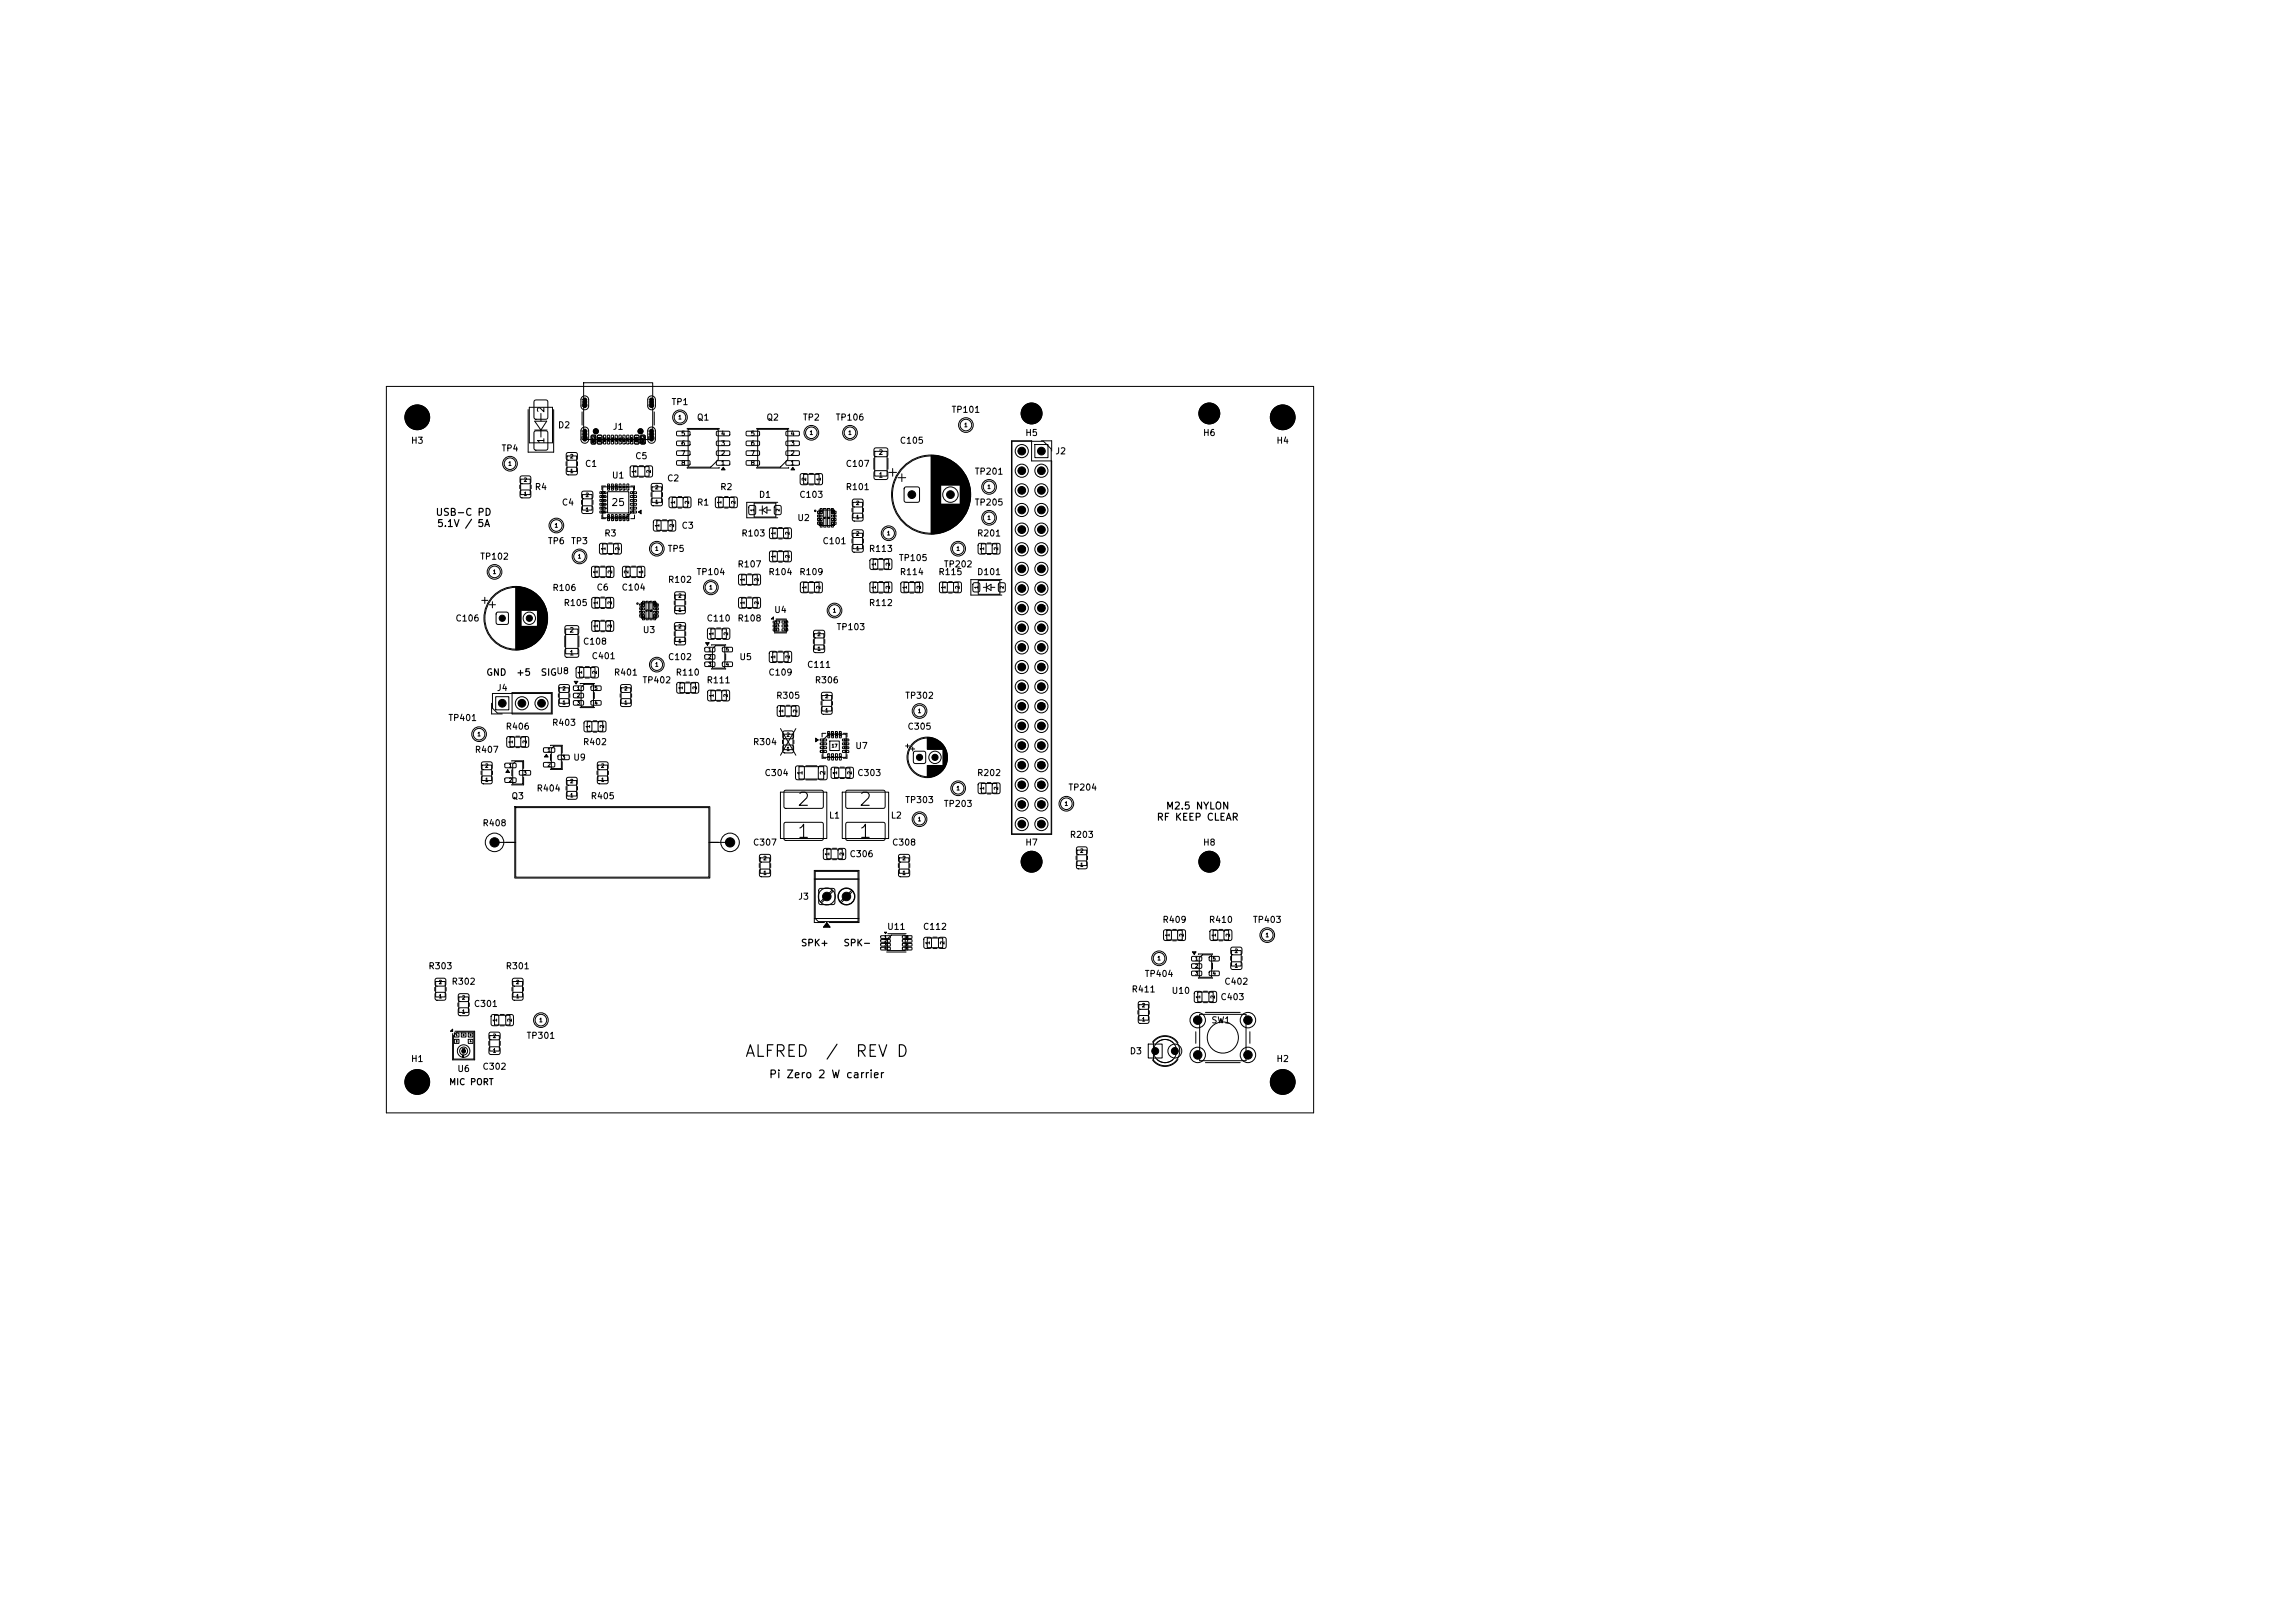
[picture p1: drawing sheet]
<svg xmlns="http://www.w3.org/2000/svg" width="297mm" height="210mm" viewBox="0 0 297 210" stroke-linecap="round" stroke-linejoin="round" font-family="sans-serif">
<defs><g id="words">
<g font-size="1.7">
<text x="103" y="104.7">2</text>
<text x="111" y="104.7">2</text>
<text x="103" y="108.9">1</text>
<text x="111" y="108.9">1</text>
</g>
<g font-size="1.5">
<text x="96.3" y="137.1">ALFRED</text>
<text x="106.7" y="137.1">/</text>
<text x="110.6" y="137.1">REV D</text>
</g>
<text font-size="1" x="99.4" y="139.8">Pi Zero 2 W carrier</text>
<g font-size=".9">
<text x="79" y="65.7">25</text>
<text x="56.3" y="67">USB-C PD</text>
<text x="56.5" y="68.4">5.1V / 5A</text>
<text x="62.9" y="87.6">GND</text>
<text x="66.7" y="87.6">+5</text>
<text x="69.9" y="87.6">SIG</text>
<text x="149.6" y="106.4">RF KEEP CLEAR</text>
<text x="150.8" y="105">M2.5 NYLON</text>
<text x="103.6" y="122.6">SPK+</text>
<text x="109.1" y="122.6">SPK-</text>
</g>
<g font-size=".8">
<text x="70.6" y="53.5" transform="rotate(-90 70.6 53.5)">2</text>
<text x="86.8" y="52.6">TP1</text>
<text x="123.1" y="53.6">TP101</text>
<text x="53.1" y="57.6">H3</text>
<text x="64.8" y="58.6">TP4</text>
<text x="70.6" y="57.5" transform="rotate(-90 70.6 57.5)">1</text>
<text x="72.1" y="55.6">D2</text>
<text x="79.2" y="55.8">J1</text>
<text x="82.1" y="59.6">C5</text>
<text x="90.1" y="54.6">Q1</text>
<text x="99.1" y="54.6">Q2</text>
<text x="103.8" y="54.6">TP2</text>
<text x="108.1" y="54.6">TP106</text>
<text x="116.4" y="57.6">C105</text>
<text x="132.6" y="56.6">H5</text>
<text x="136.5" y="59">J2</text>
<text x="155.6" y="56.6">H6</text>
<text x="165.1" y="57.6">H4</text>
<text x="69.1" y="63.6">R4</text>
<text x="72.6" y="65.6">C4</text>
<text x="75.6" y="60.6">C1</text>
<text x="79.1" y="62.1">U1</text>
<text x="86.3" y="62.5">C2</text>
<text x="90.1" y="65.6">R1</text>
<text x="93.1" y="63.6">R2</text>
<text x="98.1" y="64.6">D1</text>
<text x="103.4" y="64.6">C103</text>
<text x="109.4" y="63.6">R101</text>
<text x="109.4" y="60.6">C107</text>
<text x="126.1" y="65.6">TP205</text>
<text x="126.1" y="61.6">TP201</text>
<text x="70.8" y="70.6">TP6</text>
<text x="73.8" y="70.6">TP3</text>
<text x="78.1" y="69.6">R3</text>
<text x="86.3" y="71.6">TP5</text>
<text x="88.1" y="68.6">C3</text>
<text x="95.9" y="69.6">R103</text>
<text x="103.1" y="67.6">U2</text>
<text x="106.4" y="70.6">C101</text>
<text x="112.4" y="71.6">R113</text>
<text x="126.4" y="69.6">R201</text>
<text x="62.1" y="72.6">TP102</text>
<text x="71.4" y="76.7">R106</text>
<text x="77.1" y="76.6">C6</text>
<text x="80.4" y="76.6">C104</text>
<text x="86.4" y="75.6">R102</text>
<text x="90.1" y="74.6">TP104</text>
<text x="95.4" y="73.6">R107</text>
<text x="99.4" y="74.6">R104</text>
<text x="103.4" y="74.6">R109</text>
<text x="116.3" y="72.8">TP105</text>
<text x="116.4" y="74.6">R114</text>
<text x="121.4" y="74.6">R115</text>
<text x="122.1" y="73.6">TP202</text>
<text x="126.4" y="74.6">D101</text>
<text x="58.9" y="80.6">C106</text>
<text x="72.9" y="78.6">R105</text>
<text x="75.4" y="83.6">C108</text>
<text x="83.1" y="82.1">U3</text>
<text x="91.4" y="80.6">C110</text>
<text x="95.4" y="80.6">R108</text>
<text x="100.1" y="79.5">U4</text>
<text x="108.2" y="81.7">TP103</text>
<text x="112.4" y="78.6">R112</text>
<text x="64.2" y="89.6">J4</text>
<text x="71.9" y="87.4">U8</text>
<text x="76.5" y="85.5">C401</text>
<text x="79.4" y="87.6">R401</text>
<text x="83.1" y="88.6">TP402</text>
<text x="86.4" y="85.6">C102</text>
<text x="87.4" y="87.6">R110</text>
<text x="91.4" y="88.6">R111</text>
<text x="95.6" y="85.6">U5</text>
<text x="99.4" y="87.6">C109</text>
<text x="104.4" y="86.6">C111</text>
<text x="105.4" y="88.6">R306</text>
<text x="58" y="93.5">TP401</text>
<text x="65.4" y="94.6">R406</text>
<text x="71.4" y="94.1">R403</text>
<text x="100.4" y="90.6">R305</text>
<text x="117.1" y="90.6">TP302</text>
<text x="117.4" y="94.6">C305</text>
<text x="61.4" y="97.6">R407</text>
<text x="74.1" y="98.6">U9</text>
<text x="75.4" y="96.6">R402</text>
<text x="97.4" y="96.6">R304</text>
<text x="98.9" y="100.6">C304</text>
<text x="110.6" y="97.1">U7</text>
<text x="110.9" y="100.6">C303</text>
<text x="126.4" y="100.6">R202</text>
<text x="62.4" y="107.1">R408</text>
<text x="66.1" y="103.6">Q3</text>
<text x="69.4" y="102.6">R404</text>
<text x="76.4" y="103.6">R405</text>
<text x="107.2" y="106.1">L1</text>
<text x="115.2" y="106.1">L2</text>
<text x="117.1" y="104.1">TP303</text>
<text x="122.1" y="104.6">TP203</text>
<text x="138.2" y="102.5">TP204</text>
<text x="63.5" y="109.6">1</text>
<text x="94" y="109.6">2</text>
<text x="97.4" y="109.6">C307</text>
<text x="109.9" y="111.1">C306</text>
<text x="115.4" y="109.6">C308</text>
<text x="132.6" y="109.6">H7</text>
<text x="138.4" y="108.6">R203</text>
<text x="155.6" y="109.6">H8</text>
<text x="103.2" y="116.6">J3</text>
<text x="150.4" y="119.6">R409</text>
<text x="156.4" y="119.6">R410</text>
<text x="162.1" y="119.6">TP403</text>
<text x="55.4" y="125.6">R303</text>
<text x="65.4" y="125.6">R301</text>
<text x="114.7" y="120.5">U11</text>
<text x="119.4" y="120.5">C112</text>
<text x="58.4" y="127.6">R302</text>
<text x="61.3" y="130.5">C301</text>
<text x="146.4" y="128.6">R411</text>
<text x="148.1" y="126.6">TP404</text>
<text x="151.6" y="128.8">U10</text>
<text x="157.9" y="129.6">C403</text>
<text x="158.4" y="127.6">C402</text>
<text x="53.1" y="137.6">H1</text>
<text x="68.1" y="134.6">TP301</text>
<text x="146.1" y="136.6">D3</text>
<text x="156.7" y="132.6">SW1</text>
<text x="165.1" y="137.6">H2</text>
<text x="58" y="140.6">MIC PORT</text>
<text x="59.1" y="138.9">U6</text>
<text x="62.4" y="138.6">C302</text>
</g>
<g font-size=".7">
<text x="76.2" y="57.1" transform="rotate(-90 76.2 57.1)">SH</text>
<text x="84.9" y="57.1" transform="rotate(-90 84.9 57.1)">SH</text>
<text x="117.6" y="64.5">1</text>
<text x="122.6" y="64.5">2</text>
<text x="106.6" y="116.5">1</text>
<text x="109.1" y="116.5">2</text>
<text x="154.6" y="132.5">1</text>
<text x="154.6" y="137">2</text>
<text x="161.1" y="132.5">1</text>
<text x="161.1" y="137">2</text>
</g>
<g font-size=".6">
<text x="76.1" y="52.8" transform="rotate(-90 76.1 52.8)">SH</text>
<text x="84.8" y="52.8" transform="rotate(-90 84.8 52.8)">SH</text>
<text x="88.1" y="56.5">5</text>
<text x="88.1" y="57.8">6</text>
<text x="88.1" y="59.1">7</text>
<text x="93.2" y="59.1">2</text>
<text x="93.2" y="57.8">3</text>
<text x="93.2" y="56.5">4</text>
<text x="97.1" y="56.5">5</text>
<text x="97.1" y="57.8">6</text>
<text x="97.1" y="59.1">7</text>
<text x="102.2" y="59.1">2</text>
<text x="102.2" y="57.8">3</text>
<text x="102.2" y="56.5">4</text>
<text x="113.7" y="59">2</text>
<text x="131.9" y="58.8">2</text>
<text x="134.4" y="58.8">1</text>
<text x="88.1" y="60.3">8</text>
<text x="93.2" y="60.3">1</text>
<text x="97.1" y="60.3">8</text>
<text x="102.2" y="60.3">1</text>
<text x="113.7" y="61.9">1</text>
<text x="131.9" y="61.3">4</text>
<text x="131.9" y="63.9">6</text>
<text x="134.4" y="61.3">3</text>
<text x="134.4" y="63.9">5</text>
<text x="131.6" y="69">10</text>
<text x="131.6" y="71.5">12</text>
<text x="131.9" y="66.4">8</text>
<text x="134.2" y="71.5">11</text>
<text x="134.4" y="66.4">7</text>
<text x="134.4" y="69">9</text>
<text x="131.6" y="74">14</text>
<text x="131.6" y="76.6">16</text>
<text x="134.2" y="74">13</text>
<text x="134.2" y="76.6">15</text>
<text x="73.7" y="82">2</text>
<text x="131.6" y="79.1">18</text>
<text x="131.6" y="81.7">20</text>
<text x="134.2" y="79.1">17</text>
<text x="134.2" y="81.7">19</text>
<text x="73.7" y="84.9">1</text>
<text x="131.6" y="84.2">22</text>
<text x="131.6" y="86.7">24</text>
<text x="131.6" y="89.3">26</text>
<text x="134.2" y="84.2">21</text>
<text x="134.2" y="86.7">23</text>
<text x="134.2" y="89.3">25</text>
<text x="64.7" y="91.4">1</text>
<text x="67.2" y="91.4">2</text>
<text x="69.8" y="91.4">3</text>
<text x="131.6" y="91.8">28</text>
<text x="131.6" y="94.4">30</text>
<text x="134.2" y="91.8">27</text>
<text x="134.2" y="94.4">29</text>
<text x="104" y="100.3" transform="rotate(-90 104 100.3)">1</text>
<text x="106.9" y="100.3" transform="rotate(-90 106.9 100.3)">2</text>
<text x="131.6" y="96.9">32</text>
<text x="131.6" y="99.4">34</text>
<text x="131.6" y="102">36</text>
<text x="134.2" y="96.9">31</text>
<text x="134.2" y="99.4">33</text>
<text x="134.2" y="102">35</text>
<text x="131.6" y="104.5">38</text>
<text x="131.6" y="107.1">40</text>
<text x="134.2" y="104.5">37</text>
<text x="134.2" y="107.1">39</text>
<text x="149.2" y="136.5">1</text>
<text x="151.7" y="136.5">2</text>
</g>
<g font-size=".5">
<text x="73.7" y="59.4">2</text>
<text x="87.7" y="54.4">1</text>
<text x="104.7" y="56.4">1</text>
<text x="109.7" y="56.4">1</text>
<text x="124.7" y="55.4">1</text>
<text x="65.7" y="60.4">1</text>
<text x="67.7" y="64.3">1</text>
<text x="67.7" y="62.4">2</text>
<text x="73.7" y="61.3">1</text>
<text x="75.7" y="64.4">2</text>
<text x="82.4" y="61.3" transform="rotate(-90 82.4 61.3)">1</text>
<text x="84.3" y="61.3" transform="rotate(-90 84.3 61.3)">2</text>
<text x="84.7" y="65.3">1</text>
<text x="84.7" y="63.4">2</text>
<text x="87.4" y="65.3" transform="rotate(-90 87.4 65.3)">1</text>
<text x="89.3" y="65.3" transform="rotate(-90 89.3 65.3)">2</text>
<text x="93.4" y="65.3" transform="rotate(-90 93.4 65.3)">1</text>
<text x="95.3" y="65.3" transform="rotate(-90 95.3 65.3)">2</text>
<text x="104.4" y="62.3" transform="rotate(-90 104.4 62.3)">2</text>
<text x="106.3" y="62.3" transform="rotate(-90 106.3 62.3)">1</text>
<text x="110.7" y="65.4">2</text>
<text x="127.7" y="63.4">1</text>
<text x="71.7" y="68.4">1</text>
<text x="75.7" y="66.3">1</text>
<text x="78.4" y="71.3" transform="rotate(-90 78.4 71.3)">1</text>
<text x="80.3" y="71.3" transform="rotate(-90 80.3 71.3)">2</text>
<text x="84.7" y="71.4">1</text>
<text x="85.4" y="68.3" transform="rotate(-90 85.4 68.3)">1</text>
<text x="87.3" y="68.3" transform="rotate(-90 87.3 68.3)">2</text>
<text x="100.4" y="69.3" transform="rotate(-90 100.4 69.3)">1</text>
<text x="102.3" y="69.3" transform="rotate(-90 102.3 69.3)">2</text>
<text x="110.7" y="71.3">1</text>
<text x="110.7" y="69.4">2</text>
<text x="110.7" y="67.3">1</text>
<text x="114.7" y="69.4">1</text>
<text x="123.7" y="71.4">1</text>
<text x="127.4" y="71.3" transform="rotate(-90 127.4 71.3)">1</text>
<text x="127.7" y="67.4">1</text>
<text x="129.3" y="71.3" transform="rotate(-90 129.3 71.3)">2</text>
<text x="63.7" y="74.4">1</text>
<text x="74.7" y="72.4">1</text>
<text x="77.4" y="74.3" transform="rotate(-90 77.4 74.3)">1</text>
<text x="79.3" y="74.3" transform="rotate(-90 79.3 74.3)">2</text>
<text x="81.4" y="74.3" transform="rotate(-90 81.4 74.3)">2</text>
<text x="83.3" y="74.3" transform="rotate(-90 83.3 74.3)">1</text>
<text x="87.7" y="77.4">2</text>
<text x="91.7" y="76.4">1</text>
<text x="96.4" y="75.3" transform="rotate(-90 96.4 75.3)">1</text>
<text x="98.3" y="75.3" transform="rotate(-90 98.3 75.3)">2</text>
<text x="100.4" y="72.3" transform="rotate(-90 100.4 72.3)">1</text>
<text x="102.3" y="72.3" transform="rotate(-90 102.3 72.3)">2</text>
<text x="104.4" y="76.3" transform="rotate(-90 104.4 76.3)">1</text>
<text x="106.3" y="76.3" transform="rotate(-90 106.3 76.3)">2</text>
<text x="113.4" y="76.3" transform="rotate(-90 113.4 76.3)">1</text>
<text x="113.4" y="73.3" transform="rotate(-90 113.4 73.3)">1</text>
<text x="115.3" y="76.3" transform="rotate(-90 115.3 76.3)">2</text>
<text x="115.3" y="73.3" transform="rotate(-90 115.3 73.3)">2</text>
<text x="117.4" y="76.3" transform="rotate(-90 117.4 76.3)">1</text>
<text x="119.3" y="76.3" transform="rotate(-90 119.3 76.3)">2</text>
<text x="122.4" y="76.3" transform="rotate(-90 122.4 76.3)">1</text>
<text x="124.3" y="76.3" transform="rotate(-90 124.3 76.3)">2</text>
<text x="64.7" y="80.4">1</text>
<text x="68.2" y="80.4">2</text>
<text x="77.4" y="81.3" transform="rotate(-90 77.4 81.3)">1</text>
<text x="77.4" y="78.3" transform="rotate(-90 77.4 78.3)">1</text>
<text x="79.3" y="81.3" transform="rotate(-90 79.3 81.3)">2</text>
<text x="79.3" y="78.3" transform="rotate(-90 79.3 78.3)">2</text>
<text x="87.7" y="83.3">1</text>
<text x="87.7" y="81.4">2</text>
<text x="87.7" y="79.3">1</text>
<text x="92.4" y="82.3" transform="rotate(-90 92.4 82.3)">1</text>
<text x="94.3" y="82.3" transform="rotate(-90 94.3 82.3)">2</text>
<text x="96.4" y="78.3" transform="rotate(-90 96.4 78.3)">1</text>
<text x="98.3" y="78.3" transform="rotate(-90 98.3 78.3)">2</text>
<text x="105.7" y="82.4">2</text>
<text x="107.7" y="79.4">1</text>
<text x="72.7" y="89.4">2</text>
<text x="75.4" y="87.3" transform="rotate(-90 75.4 87.3)">1</text>
<text x="77.3" y="87.3" transform="rotate(-90 77.3 87.3)">2</text>
<text x="80.7" y="89.4">2</text>
<text x="84.7" y="86.4">1</text>
<text x="88.4" y="89.3" transform="rotate(-90 88.4 89.3)">1</text>
<text x="90.3" y="89.3" transform="rotate(-90 90.3 89.3)">2</text>
<text x="100.4" y="85.3" transform="rotate(-90 100.4 85.3)">1</text>
<text x="102.3" y="85.3" transform="rotate(-90 102.3 85.3)">2</text>
<text x="105.7" y="84.3">1</text>
<text x="61.7" y="95.4">1</text>
<text x="72.7" y="91.3">1</text>
<text x="76.4" y="94.3" transform="rotate(-90 76.4 94.3)">1</text>
<text x="78.3" y="94.3" transform="rotate(-90 78.3 94.3)">2</text>
<text x="80.7" y="91.3">1</text>
<text x="92.4" y="90.3" transform="rotate(-90 92.4 90.3)">1</text>
<text x="94.3" y="90.3" transform="rotate(-90 94.3 90.3)">2</text>
<text x="101.4" y="92.3" transform="rotate(-90 101.4 92.3)">1</text>
<text x="101.7" y="95.4">2</text>
<text x="103.3" y="92.3" transform="rotate(-90 103.3 92.3)">2</text>
<text x="106.7" y="92.3">1</text>
<text x="106.7" y="90.4">2</text>
<text x="118.7" y="92.4">1</text>
<text x="62.7" y="101.3">1</text>
<text x="62.7" y="99.4">2</text>
<text x="65.8" y="99.4">1</text>
<text x="65.8" y="101.3">2</text>
<text x="66.4" y="96.3" transform="rotate(-90 66.4 96.3)">1</text>
<text x="67.7" y="100.4">3</text>
<text x="68.3" y="96.3" transform="rotate(-90 68.3 96.3)">2</text>
<text x="70.8" y="97.4">1</text>
<text x="70.8" y="99.3">2</text>
<text x="72.7" y="98.4">3</text>
<text x="73.7" y="101.4">2</text>
<text x="77.7" y="101.3">1</text>
<text x="77.7" y="99.4">2</text>
<text x="101.7" y="97.3">1</text>
<text x="108.4" y="100.3" transform="rotate(-90 108.4 100.3)">1</text>
<text x="110.3" y="100.3" transform="rotate(-90 110.3 100.3)">2</text>
<text x="118.7" y="98.4">1</text>
<text x="120.7" y="98.4">2</text>
<text x="73.7" y="103.3">1</text>
<text x="118.7" y="106.4">1</text>
<text x="123.7" y="102.4">1</text>
<text x="127.4" y="102.3" transform="rotate(-90 127.4 102.3)">1</text>
<text x="129.3" y="102.3" transform="rotate(-90 129.3 102.3)">2</text>
<text x="137.7" y="104.4">1</text>
<text x="98.7" y="113.3">1</text>
<text x="98.7" y="111.4">2</text>
<text x="107.4" y="110.8" transform="rotate(-90 107.4 110.8)">1</text>
<text x="109.3" y="110.8" transform="rotate(-90 109.3 110.8)">2</text>
<text x="116.7" y="113.3">1</text>
<text x="116.7" y="111.4">2</text>
<text x="139.7" y="112.3">1</text>
<text x="139.7" y="110.4">2</text>
<text x="120.4" y="122.3" transform="rotate(-90 120.4 122.3)">1</text>
<text x="122.3" y="122.3" transform="rotate(-90 122.3 122.3)">2</text>
<text x="149.7" y="124.4">1</text>
<text x="151.4" y="121.3" transform="rotate(-90 151.4 121.3)">1</text>
<text x="153.3" y="121.3" transform="rotate(-90 153.3 121.3)">2</text>
<text x="157.4" y="121.3" transform="rotate(-90 157.4 121.3)">1</text>
<text x="159.3" y="121.3" transform="rotate(-90 159.3 121.3)">2</text>
<text x="159.7" y="125.3">1</text>
<text x="159.7" y="123.4">2</text>
<text x="163.7" y="121.4">1</text>
<text x="56.7" y="129.3">1</text>
<text x="56.7" y="127.4">2</text>
<text x="59.7" y="131.3">1</text>
<text x="59.7" y="129.4">2</text>
<text x="66.7" y="129.3">1</text>
<text x="66.7" y="127.4">2</text>
<text x="147.7" y="130.4">2</text>
<text x="155.4" y="129.3" transform="rotate(-90 155.4 129.3)">1</text>
<text x="157.3" y="129.3" transform="rotate(-90 157.3 129.3)">2</text>
<text x="59.7" y="136.4">3</text>
<text x="63.7" y="136.3">1</text>
<text x="63.7" y="134.4">2</text>
<text x="64.4" y="132.3" transform="rotate(-90 64.4 132.3)">1</text>
<text x="66.3" y="132.3" transform="rotate(-90 66.3 132.3)">2</text>
<text x="69.7" y="132.4">1</text>
<text x="147.7" y="132.3">1</text>
</g>
<g font-size=".4">
<text x="77.1" y="57.4" transform="rotate(-90 77.1 57.4)">A12</text>
<text x="77.1" y="57.3" transform="rotate(-90 77.1 57.3)">B1</text>
<text x="77.9" y="57.3" transform="rotate(-90 77.9 57.3)">B4</text>
<text x="77.9" y="57.3" transform="rotate(-90 77.9 57.3)">A9</text>
<text x="82.7" y="57.3" transform="rotate(-90 82.7 57.3)">B9</text>
<text x="82.7" y="57.3" transform="rotate(-90 82.7 57.3)">A4</text>
<text x="83.5" y="57.5" transform="rotate(-90 83.5 57.5)">B12</text>
<text x="83.5" y="57.3" transform="rotate(-90 83.5 57.3)">A1</text>
<text x="97.7" y="66.2" transform="rotate(-90 97.7 66.2)">1</text>
<text x="101" y="66.2" transform="rotate(-90 101 66.2)">2</text>
<text x="126.7" y="76.2" transform="rotate(-90 126.7 76.2)">1</text>
<text x="130" y="76.2" transform="rotate(-90 130 76.2)">2</text>
<text x="74.6" y="89.4">1</text>
<text x="76.9" y="89.4">5</text>
<text x="91.6" y="84.4">1</text>
<text x="91.6" y="85.3">2</text>
<text x="91.6" y="86.3">3</text>
<text x="93.9" y="86.3">4</text>
<text x="93.9" y="84.4">5</text>
<text x="74.6" y="90.3">2</text>
<text x="74.6" y="91.3">3</text>
<text x="76.9" y="91.3">4</text>
<text x="107.6" y="96.8">17</text>
<text x="154.6" y="124.4">1</text>
<text x="154.6" y="125.3">2</text>
<text x="156.9" y="124.4">5</text>
<text x="154.6" y="126.3">3</text>
<text x="156.9" y="126.3">4</text>
</g>
<g font-size=".3">
<text x="78.5" y="57.2" transform="rotate(-90 78.5 57.2)">B5</text>
<text x="79" y="57.2" transform="rotate(-90 79 57.2)">A8</text>
<text x="79.5" y="57.2" transform="rotate(-90 79.5 57.2)">B6</text>
<text x="80" y="57.2" transform="rotate(-90 80 57.2)">A7</text>
<text x="80.5" y="57.2" transform="rotate(-90 80.5 57.2)">A6</text>
<text x="81" y="57.2" transform="rotate(-90 81 57.2)">B7</text>
<text x="81.5" y="57.2" transform="rotate(-90 81.5 57.2)">A5</text>
<text x="82" y="57.2" transform="rotate(-90 82 57.2)">B8</text>
<text x="77.8" y="63.9">13</text>
<text x="77.8" y="64.4">14</text>
<text x="77.8" y="64.9">15</text>
<text x="77.8" y="65.4">16</text>
<text x="77.8" y="65.9">17</text>
<text x="78.9" y="63.3" transform="rotate(-90 78.9 63.3)">12</text>
<text x="79.4" y="63.3" transform="rotate(-90 79.4 63.3)">11</text>
<text x="79.9" y="63.3" transform="rotate(-90 79.9 63.3)">10</text>
<text x="80.4" y="63.2" transform="rotate(-90 80.4 63.2)">9</text>
<text x="80.9" y="63.2" transform="rotate(-90 80.9 63.2)">8</text>
<text x="81.4" y="63.2" transform="rotate(-90 81.4 63.2)">7</text>
<text x="81.8" y="65.9">2</text>
<text x="81.8" y="65.4">3</text>
<text x="81.8" y="64.9">4</text>
<text x="81.8" y="64.4">5</text>
<text x="81.8" y="63.9">6</text>
<text x="77.8" y="66.4">18</text>
<text x="78.9" y="67.2" transform="rotate(-90 78.9 67.2)">19</text>
<text x="79.4" y="67.2" transform="rotate(-90 79.4 67.2)">20</text>
<text x="79.9" y="67.2" transform="rotate(-90 79.9 67.2)">21</text>
<text x="80.4" y="67.2" transform="rotate(-90 80.4 67.2)">22</text>
<text x="80.9" y="67.2" transform="rotate(-90 80.9 67.2)">23</text>
<text x="81.4" y="67.2" transform="rotate(-90 81.4 67.2)">24</text>
<text x="81.8" y="66.4">1</text>
<text x="107" y="67.2" transform="rotate(-90 107 67.2)">5</text>
<text x="107.5" y="67.2" transform="rotate(-90 107.5 67.2)">6</text>
<text x="84" y="79.2" transform="rotate(-90 84 79.2)">5</text>
<text x="84.5" y="79.2" transform="rotate(-90 84.5 79.2)">6</text>
<text x="100.3" y="81.2">2</text>
<text x="100.3" y="81.7">3</text>
<text x="100.3" y="80.7">1</text>
<text x="101.4" y="81.7">4</text>
<text x="101.4" y="81.2">5</text>
<text x="101.4" y="80.7">6</text>
<text x="106.4" y="95.9">1</text>
<text x="107.4" y="95.3" transform="rotate(-90 107.4 95.3)">16</text>
<text x="107.9" y="95.3" transform="rotate(-90 107.9 95.3)">15</text>
<text x="108.4" y="95.3" transform="rotate(-90 108.4 95.3)">14</text>
<text x="108.9" y="95.3" transform="rotate(-90 108.9 95.3)">13</text>
<text x="109.2" y="95.9">12</text>
<text x="106.4" y="96.4">2</text>
<text x="106.4" y="96.9">3</text>
<text x="106.4" y="97.4">4</text>
<text x="107.4" y="98.1" transform="rotate(-90 107.4 98.1)">5</text>
<text x="107.9" y="98.1" transform="rotate(-90 107.9 98.1)">6</text>
<text x="108.4" y="98.1" transform="rotate(-90 108.4 98.1)">7</text>
<text x="108.9" y="98.1" transform="rotate(-90 108.9 98.1)">8</text>
<text x="109.2" y="96.9">10</text>
<text x="109.2" y="96.4">11</text>
<text x="109.3" y="97.4">9</text>
<text x="114.4" y="121.5">1</text>
<text x="114.4" y="122">2</text>
<text x="114.4" y="122.5">3</text>
<text x="114.4" y="123">4</text>
<text x="117.2" y="123">5</text>
<text x="117.2" y="122.5">6</text>
<text x="117.2" y="122">7</text>
<text x="117.2" y="121.5">8</text>
</g>
<g font-size=".2">
<text x="106" y="66.5">1</text>
<text x="106" y="66.9">2</text>
<text x="106" y="67.4">3</text>
<text x="106" y="67.9">4</text>
<text x="106.4" y="68" transform="rotate(-90 106.4 68)">4</text>
<text x="106.4" y="66.2" transform="rotate(-90 106.4 66.2)">1</text>
<text x="107.8" y="67.4">8</text>
<text x="107.8" y="66.9">9</text>
<text x="107.9" y="68" transform="rotate(-90 107.9 68)">7</text>
<text x="107.9" y="66.4" transform="rotate(-90 107.9 66.4)">10</text>
<text x="83" y="78.5">1</text>
<text x="83" y="78.9">2</text>
<text x="83" y="79.4">3</text>
<text x="83" y="79.9">4</text>
<text x="83.4" y="80" transform="rotate(-90 83.4 80)">4</text>
<text x="83.4" y="78.2" transform="rotate(-90 83.4 78.2)">1</text>
<text x="84.8" y="79.4">8</text>
<text x="84.8" y="78.9">9</text>
<text x="84.9" y="80" transform="rotate(-90 84.9 80)">7</text>
<text x="84.9" y="78.4" transform="rotate(-90 84.9 78.4)">10</text>
<text x="59" y="134.1">1</text>
<text x="59" y="134.9">2</text>
<text x="59.9" y="134.1">6</text>
<text x="60.8" y="134.9">4</text>
<text x="60.8" y="134.1">5</text>
</g>
</g></defs>
<g fill="none" stroke="#000" stroke-width=".13">
<path d="M50 50h120v94h-120zM68.3 53v5.5h3.4v-5.5M68.5 52.7h3v4.6h-3zM69.2 55.8l.1-.1 1.5 .1 .1 .2v2l-.1 .2-.1 .1-1.5-.1-.1-.2v-2zM69.2 51.8l.1-.1 1.5 .1 .1 .2v2l-.1 .2-.1 .1-1.5-.1-.1-.2v-2zM69.2 55.6h1.6M69.2 54.5h1.6l-.8 1.1zM70 53.5v1M70 55.6v1M73.3 59.7v.6M73.3 58.6h.2h1.1l.1 .2v.6l-.2 .2-1.1-.1-.1-.2zM73.4 59h1.2v2h-1.2z"/>
<path d="M74.7 59.7v.6M75.3 55.4a.5 .5 0 0 1 .6-.1 .5 .5 0 0 1 .3 .5v1.1a.5 .5 0 0 1-.5 .5 .5 .5 0 0 1-.5-.5v-1.2zM75.3 51.4a.5 .5 0 0 1 .6-.1 .5 .5 0 0 1 .3 .4v.8a.5 .5 0 0 1-.5 .5 .5 .5 0 0 1-.5-.5v-.8zM75.3 53.3v1.7M75.5 49.5h9v7.4h-9zM76.5 56.3h.5l.1 .1v.9l-.1 .1-.3 .1-.2-.1zM77.3 56.3h.4l.2 .1v.9l-.1 .1-.4 .1-.1-.1zM78.1 56.3l.3 .1v1l-.1 .1-.2-.1zM78.6 56.3l.3 .1v1l-.1 .1-.2-.1zM79.1 56.3l.3 .1v1l-.1 .1-.2-.1zM79.6 56.3l.3 .1v1l-.1 .1-.2-.1zM80.1 56.3l.3 .1v1l-.1 .1-.2-.1z"/>
<path d="M80.6 56.3l.3 .1v1l-.1 .1-.2-.1zM81.1 56.3l.3 .1v1l-.1 .1-.2-.1zM81.6 56.3l.3 .1v1l-.1 .1-.2-.1zM82.1 56.3h.4l.2 .1v.9l-.1 .1-.3 .1-.2-.1zM82.9 56.3h.5l.1 .1v.9l-.1 .1-.3 .1-.2-.1zM84 55.4a.5 .5 0 0 1 .5-.1 .5 .5 0 0 1 .3 .5v1.1a.5 .5 0 0 1-.5 .5 .5 .5 0 0 1-.5-.5v-1.2zM84 51.4a.5 .5 0 0 1 .5-.1 .5 .5 0 0 1 .3 .4v.8a.5 .5 0 0 1-.5 .5 .5 .5 0 0 1-.5-.5v-.8zM84.7 53.3v1.7M87.6 55.8h1.6l.1 .1v.4l-.2 .1h-1.5l-.1-.2zM87.6 57.1h1.6l.1 .1v.4l-.2 .1h-1.5l-.1-.2zM87.6 58.4l1.6-.1 .1 .2v.3l-.2 .1h-1.5l-.1-.1zM87.6 59.6h1.6l.1 .2v.3l-.2 .1h-1.5l-.1-.1z"/>
<path d="M88.9 55.5v-.1h4.2v.1M89.1 55.6h3.9v3.9l-1 .9h-2.9zM92.7 59.6h1.7v.2v.3l-.1 .1h-1.5l-.1-.1zM92.7 58.4l1.7-.1v.2v.3l-.1 .1h-1.5l-.1-.1zM92.7 57.1h1.7v.1v.4l-.1 .1h-1.5l-.1-.2zM92.7 55.8h1.7v.1v.4l-.1 .1h-1.5l-.1-.2zM96.6 55.8h1.6l.1 .1v.4l-.2 .1h-1.5l-.1-.2zM96.6 57.1h1.6l.1 .1v.4l-.2 .1h-1.5l-.1-.2zM96.6 58.4l1.6-.1 .1 .2v.3l-.2 .1h-1.5l-.1-.1zM96.6 59.6h1.6l.1 .2v.3l-.2 .1h-1.5l-.1-.1zM97.9 55.5v-.1h4.2v.1M98.1 55.6h3.9v3.9l-1 .9h-2.9z"/>
<path d="M101.7 59.6h1.7v.2v.3l-.1 .1h-1.5l-.1-.1zM101.7 58.4l1.7-.1v.2v.3l-.1 .1h-1.5l-.1-.1zM101.7 57.1h1.7v.1v.4l-.1 .1h-1.5l-.1-.2zM101.7 55.8h1.7v.1v.4l-.1 .1h-1.5l-.1-.2zM113.1 59.3v1.4M113.2 58h.2h1.3l.2 .2v.7l-.2 .2h-1.4l-.2-.2zM113.2 58.4h1.6v3.2h-1.6zM114.9 59.3v1.4M120.5 58.9v10.2M120.6 58.9v10.2M120.7 58.9v10.2M120.8 58.9v10.2"/>
<path d="M120.9 58.9v10.2M121 58.9v10.2M121.1 59v10M121.2 59v10M121.3 59v10M121.4 59v10M121.5 59v10M121.6 59v10M121.7 59.1v9.8M121.8 59.1v3.7M121.9 59.1v3.7M122 59.1v3.7"/>
<path d="M122 59.2v3.6M122.1 59.2v3.6M122.2 59.2v3.6M122.3 59.2v3.6M122.3 59.3v3.5M122.4 59.3v3.5M122.5 59.3v3.5M122.6 59.4v3.4M122.7 59.4v3.4M122.8 59.5v3.3M122.9 59.5v3.3M123 59.6v3.2"/>
<path d="M123.1 59.6v3.2M123.1 59.7v3.1M123.2 59.7v3.1M123.3 59.7v3.1M123.3 59.8v3M123.4 59.8v3M123.5 59.9v2.9M123.6 60v2.8M130.9 57h2.6v2.6h2.6v48.4h-5.2zM131 57.1h4l1 1v49.8h-5zM133.9 57.5h1.7v1.7h-1.7zM134.8 57h1.3v1.4"/>
<path d="M62.3 77.7h.8M62.7 77.3v.8M63.3 78.3h.8M63.7 77.9v.8M64.3 79.3l.1-.1 1.3 .1 .1 .1-.1 1.3-.1 .1-1.3-.1-.1-.1zM66.7 75.9v8.2M66.8 75.9v8.2M66.9 75.9v8.2M67 75.9v8.2M67.1 75.9v8.2M67.2 75.9v8.2M67.3 62.8v.4"/>
<path d="M67.3 76v8M67.4 63.5l.2-.1h.9l.2 .3v.6l-.3 .1h-.9l-.2-.2zM67.4 61.6h.2h.9l.2 .2v.6l-.3 .2h-.9l-.2-.3zM67.4 62h1.2v2h-1.2zM67.4 76v8M67.5 76v3M67.6 76v3M67.7 76v3M67.8 76.1v2.9M67.9 76.1v2.9M68 76.1v2.9M68.1 76.1v2.9"/>
<path d="M68.1 76.2v2.8M68.2 76.2v2.8M68.3 76.2v2.8M68.4 76.3v2.7M68.5 76.3v2.7M68.6 76.3v2.7M68.6 76.4v2.6M68.7 76.4v2.6M68.7 62.8v.4M68.8 76.4v2.6M68.8 76.5v2.5M68.9 76.5v2.5"/>
<path d="M69 76.6v2.4M69.1 76.6v2.4M69.1 76.7v2.3M69.2 76.7v2.3M69.2 76.8v2.2M69.3 76.8v2.2M69.4 76.8v2.2M69.4 76.9v2.1M69.5 76.9v2.1M69.5 77v2M69.6 77v6M69.6 77.1v5.8"/>
<path d="M69.7 77.1v5.8M69.7 77.2v5.6M69.8 77.2v5.6M69.8 77.3v5.4M69.9 77.3v5.4M69.9 77.4v5.2M70 77.5v5M70.1 77.6v4.8M70.1 77.7v4.6M70.2 77.8v4.4M70.3 77.9v4.2M70.3 78v4"/>
<path d="M70.4 78.1v3.8M70.4 78.2v3.6M70.5 78.3v3.4M70.5 78.4v3.2M70.6 78.5v3M70.6 78.7v2.6M70.7 78.8v2.4M70.7 78.9v2.2M70.7 79.1v1.8M70.8 79.2v1.6M70.8 79.5v1M73.3 60.5l.2-.1 1.1 .1 .1 .2v.6l-.2 .1h-1.1l-.1-.2z"/>
<path d="M75.3 64.7v.6M75.3 65.5l.2-.1 1.1 .1 .1 .2v.6l-.2 .1h-1.1l-.1-.2zM75.3 63.6h.2h1.1l.1 .2v.6l-.2 .2-1.1-.1-.1-.2zM75.4 64h1.2v2h-1.2zM76.6 73.3h.7l.2 .1 .1 1.1-.2 .2h-.6l-.2-.1v-1.1zM76.6 77.4l.8-.1 .2 .2v.9l-.2 .3h-.6l-.2-.2v-.9zM76.7 64.7v.6M77 77.4h2v1.2h-2zM77 73.4h2v1.2h-2zM77.6 63.6h.8v.2l-.7 .1zM77.6 64.1h.8v.2l-.7 .1zM77.6 64.6h.8v.2l-.7 .1z"/>
<path d="M77.6 65.1h.8v.2l-.7 .1zM77.6 65.6h.8v.2l-.7 .1zM77.6 66.1h.8v.2l-.7 .1zM77.6 70.4l.8-.1 .2 .2v.9l-.2 .3h-.6l-.2-.2v-.9zM77.7 73.3h.6M77.7 74.7h.6M77.8 77.3h.4M77.8 78.7h.4M77.9 66.6v.5h.5M78 70.4h2v1.2h-2zM78 63h4v3l-1 1h-3zM78.4 62.9h-.5v.5"/>
<path d="M78.5 77.4l.7-.1 .2 .2v.9l-.1 .3h-.6l-.3-.2v-.9zM78.5 73.3h.7l.2 .1v1.1l-.1 .2h-.6l-.2-.1-.1-1.1zM78.6 63.6h2.8v2.8h-2.8zM78.6 62.6l.3 .1-.1 .7h-.2zM78.6 66.6h.3l-.1 .8-.2-.1zM78.8 70.3h.4M78.8 71.7h.4M79.1 62.6l.3 .1-.1 .7h-.2zM79.1 66.6h.3l-.1 .8-.2-.1zM79.5 70.4l.7-.1 .2 .2v.9l-.1 .3h-.6l-.3-.2v-.9zM79.6 62.6l.3 .1-.1 .7h-.2zM79.6 66.6h.3l-.1 .8-.2-.1z"/>
<path d="M80.1 62.6l.3 .1-.1 .7h-.2zM80.1 66.6h.3l-.1 .8-.2-.1zM80.6 73.3h.7l.2 .1 .1 1.1-.2 .2h-.6l-.2-.1v-1.1zM80.6 62.6l.3 .1-.1 .7h-.2zM80.6 66.6h.3l-.1 .8-.2-.1zM81 73.4h2v1.2h-2zM81.1 62.6l.3 .1-.1 .7h-.2zM81.1 66.6h.3l-.1 .8-.2-.1zM81.6 66.1h.7l.1 .2-.8 .1zM81.6 65.6h.7l.1 .2-.8 .1zM81.6 65.1h.7l.1 .2-.8 .1zM81.6 64.6h.7l.1 .2-.8 .1z"/>
<path d="M81.6 64.1h.7l.1 .2-.8 .1zM81.6 63.6h.7l.1 .2-.8 .1zM81.6 60.3h.7l.2 .1v1.1l-.1 .2h-.6l-.2-.1v-1.1zM81.6 62.9h.5v.5M81.7 73.3h.6M81.7 74.7h.6M82 60.4h2v1.2h-2zM82.1 66.6v.5h-.5M82.5 73.3h.7l.2 .1v1.1l-.1 .2h-.6l-.2-.1-.1-1.1zM82.6 66.3l.4-.3v.5zM82.7 60.3h.6M82.7 61.7h.6"/>
<path d="M82.8 78.7h.6v.2h-.6zM82.8 79.1h.6v.2h-.6zM82.8 78.2h.6v.2h-.6zM82.8 79.6h.6v.2h-.6zM83 78h2v2h-2zM83.2 77.8h.2v.6h-.2zM83.2 79.6h.2v.6h-.2zM83.5 60.3h.7l.2 .1v1.1l-.1 .2h-.6l-.2-.1-.1-1.1zM83.6 77.8h.3v2.4h-.3zM84.1 77.8h.3v2.4h-.3zM84.3 63.7v.6M84.3 64.5l.2-.1 1.1 .1 .1 .2v.6l-.2 .1h-1.1l-.1-.2z"/>
<path d="M84.3 62.6h.2h1.1l.1 .2v.6l-.2 .2-1.1-.1-.1-.2zM84.4 63h1.2v2h-1.2zM84.6 79.6h.2v.6h-.2zM84.6 79.1h.6v.2h-.6zM84.6 78.7h.6v.2h-.6zM84.6 77.8h.2v.6h-.2zM84.6 79.6h.6v.2h-.6zM84.6 78.2h.6v.2h-.6zM84.6 67.3h.7l.2 .1v1.1l-.1 .2h-.6l-.2-.1-.1-1.1zM85 67.4h2v1.2h-2zM85.7 63.7v.6M85.7 67.3h.6"/>
<path d="M85.7 68.7h.6M86.5 67.3h.7l.2 .1v1.1l-.1 .2h-.6l-.2-.1-.1-1.1zM86.6 64.4l.8-.1 .2 .2v.9l-.2 .3h-.6l-.2-.2v-.9zM87 64.4h2v1.2h-2zM87.3 77.8v.4M87.4 78.5l.1-.1h1l.2 .3v.6l-.3 .1h-.9l-.2-.2zM87.4 76.6h.1h1l.2 .2v.6l-.3 .2h-.9l-.2-.2zM87.4 77h1.2v2h-1.2zM87.8 64.3h.4M87.8 65.7h.4M88.5 64.4l.7-.1 .2 .2v.9l-.1 .3h-.6l-.3-.2v-.9zM88.7 77.8v.4"/>
<path d="M88.9 60.5v.1h4.2v-.1M92.6 64.4l.8-.1 .2 .2v.9l-.2 .3h-.6l-.2-.2v-.9zM93 64.4h2v1.2h-2zM93.6 60.5l.2 .3h-.4zM93.8 64.3h.4M93.8 65.7h.4M94.5 64.4l.7-.1 .2 .2v.9l-.1 .3h-.6l-.3-.2v-.9zM95.6 74.4l.8-.1 .2 .2v.9l-.2 .3h-.6l-.2-.2v-.9zM95.6 77.4l.8-.1 .2 .2v.9l-.2 .3h-.6l-.2-.2v-.9zM96 74.4h2v1.2h-2zM96 77.4h2v1.2h-2zM96.8 77.3h.4"/>
<path d="M96.8 78.7h.4M96.8 74.3h.4M96.8 75.7h.4M97 65.5l.1-.1 .6 .1 .1 .1-.1 .9-.1 .1-.6-.1-.1-.1zM97.5 74.4l.7-.1 .2 .2v.9l-.1 .3h-.6l-.3-.2v-.9zM97.5 77.4l.7-.1 .2 .2v.9l-.1 .3h-.6l-.3-.2v-.9zM97.6 65.1h2.8v1.8h-2.8zM97.9 60.5v.1h4.2v-.1M98.2 66h.4M98.6 65.5v1.1M98.6 66l.7-.4v.8zM99.3 66h.4"/>
<path d="M99.6 68.4l.8-.1 .2 .2v.9l-.2 .3h-.6l-.2-.2v-.9zM99.6 71.4l.8-.1 .2 .2v.9l-.2 .3h-.6l-.2-.2v-.9zM100 68.4h2v1.2h-2zM100 71.4h2v1.2h-2zM100.3 65.5l.1-.1 .6 .1 .1 .1-.1 .9-.1 .1-.6-.1-.1-.1zM100.6 65h-4v2h4M100.8 68.3h.4M100.8 69.7h.4M100.8 71.3h.4M100.8 72.7h.4M101.5 68.4l.7-.1 .2 .2v.9l-.1 .3h-.6l-.3-.2v-.9zM101.5 71.4l.7-.1 .2 .2v.9l-.1 .3h-.6l-.3-.2v-.9z"/>
<path d="M102.6 60.5l.2 .3h-.4zM103.6 61.3h.7l.2 .1v1.1l-.1 .2h-.6l-.2-.1-.1-1.1zM103.6 75.4l.8-.1 .2 .2v.9l-.2 .3h-.6l-.2-.2v-.9zM104 61.4h2v1.2h-2zM104 75.4h2v1.2h-2zM104.7 61.3h.6M104.7 62.7h.6M104.8 75.3h.4M104.8 76.7h.4M105.5 75.4l.7-.1 .2 .2v.9l-.1 .3h-.6l-.3-.2v-.9zM105.5 61.3h.7l.2 .1v1.1l-.1 .2h-.6l-.2-.1-.1-1.1zM105.8 66.7h.6v.2h-.6z"/>
<path d="M105.8 67.1h.6v.2h-.6zM105.8 66.2h.6v.2h-.6zM105.8 67.6h.6v.2h-.6zM106 66h2v2h-2zM106.2 65.8h.2v.6h-.2zM106.2 67.6h.2v.6h-.2zM106.6 65.8h.3v2.4h-.3zM107.1 65.8h.3v2.4h-.3zM107.6 67.6h.2v.6h-.2zM107.6 67.1h.6v.2h-.6zM107.6 66.7h.6v.2h-.6zM107.6 65.8h.2v.6h-.2z"/>
<path d="M107.6 67.6h.6v.2h-.6zM107.6 66.2h.6v.2h-.6zM110.3 65.8v.4M110.3 69.7v.6M110.3 70.5l.2-.1 1.1 .1 .1 .2v.6l-.2 .1h-1.1l-.1-.2zM110.3 68.6h.2h1.1l.1 .2v.6l-.2 .2-1.1-.1-.1-.2zM110.4 66.5l.1-.1h1l.2 .3v.6l-.2 .1h-1l-.2-.2zM110.4 64.6h.1h1l.2 .2v.6l-.2 .2h-1l-.2-.3zM110.4 65h1.2v2h-1.2zM110.4 69h1.2v2h-1.2zM111.7 65.8v.4M111.7 69.7v.6"/>
<path d="M112.6 75.4l.8-.1 .2 .2v.9l-.2 .3h-.6l-.2-.2v-.9zM112.6 72.4l.8-.1 .2 .2v.9l-.2 .3h-.6l-.2-.2v-.9zM113 75.4h2v1.2h-2zM113 72.4h2v1.2h-2zM113.2 61l.2-.1h1.3l.2 .3v.7l-.2 .1h-1.4l-.2-.2zM113.8 75.3h.4M113.8 76.7h.4M113.8 72.3h.4M113.8 73.7h.4M114.5 75.4l.7-.1 .2 .2v.9l-.1 .3h-.6l-.3-.2v-.9zM114.5 72.4l.7-.1 .2 .2v.9l-.1 .3h-.6l-.3-.2v-.9zM115 61.1h1"/>
<path d="M115.5 60.6v1M116.2 61.8h1M116.6 75.4l.8-.1 .2 .2v.9l-.2 .3h-.6l-.2-.2v-.9zM116.7 61.3v1M117 75.4h2v1.2h-2zM117.1 63.1l.1-.1h1.6l.1 .1 .1 .2v1.4l-.1 .2-.1 .1h-1.6l-.1-.1-.1-.2v-1.4zM117.8 75.3h.4M117.8 76.7h.4M118.5 75.4l.7-.1 .2 .2v.9l-.1 .3h-.6l-.3-.2v-.9zM121.6 75.4l.8-.1 .2 .2v.9l-.2 .3h-.6l-.2-.2v-.9zM121.8 65.2v3.7M121.9 65.2v3.7"/>
<path d="M122 65.2v3.7M122 75.4h2v1.2h-2zM122 65.2v3.6M122.1 65.2v3.6M122.2 65.2v3.6M122.3 65.2v3.6M122.3 65.2v3.5M122.4 65.2v3.5M122.5 65.2v3.5M122.6 65.2v3.4M122.7 65.2v3.4M122.8 75.3h.4"/>
<path d="M122.8 76.7h.4M122.8 65.2v3.3M122.9 65.2v3.3M123 65.2v3.2M123.1 65.2v3.2M123.1 65.2v3.1M123.2 65.2v3.1M123.3 65.2v3.1M123.3 65.2v3M123.4 65.2v3M123.5 65.2v2.9M123.5 75.4l.7-.1 .2 .2v.9l-.1 .3h-.7l-.2-.2v-.9z"/>
<path d="M123.6 65.2v2.9M123.6 65.2v2.8M123.7 60v2.8M123.7 65.2v2.8M123.7 60.1v2.7M123.7 65.2v2.7M123.8 60.1v2.7M123.8 65.2v2.7M123.9 60.2v2.6M123.9 65.2v2.6M124 60.3v2.5M124 65.2v2.5"/>
<path d="M124.1 60.4v2.4M124.1 65.2v2.4M124.2 60.5v2.3M124.2 65.2v2.3M124.3 60.6v6.8M124.3 60.7v6.6M124.4 60.7v6.6M124.5 60.8v6.4M124.5 60.9v6.2M124.6 60.9v6.2M124.6 61v6M124.7 61.1v5.8"/>
<path d="M124.7 61.2v5.6M124.8 61.2v5.6M124.8 61.3v5.4M124.9 61.4v5.2M124.9 61.5v5M125 61.6v4.8M125.1 61.7v4.6M125.1 61.8v4.4M125.1 61.9v4.2M125.2 62v4M125.2 62.1v3.8M125.3 62.2v3.6"/>
<path d="M125.3 62.3v3.4M125.3 62.4v3.2M125.4 62.5v3M125.4 62.6v2.8M125.5 62.8v2.4M125.5 62.9v2.2M125.5 63.1v1.8M125.6 63.4v1.2M126 75.5l.1-.1 .6 .1 .1 .1-.1 .9-.1 .1-.6-.1-.1-.1zM126.6 75.1h2.8v1.8h-2.8zM126.6 70.4l.8-.1 .2 .2v.9l-.2 .3h-.6l-.2-.2v-.9zM127 70.4h2v1.2h-2z"/>
<path d="M127.2 76h.4M127.6 75.5v1.1M127.6 76l.6-.4v.8zM127.8 70.3h.4M127.8 71.7h.4M128.2 76h.5M128.5 70.4l.7-.1 .2 .2v.9l-.1 .3h-.7l-.2-.2v-.9zM129.3 75.5l.1-.1 .6 .1 .1 .1-.1 .9-.1 .1-.6-.1-.1-.1zM129.7 75h-4.1v2h4.1M62.3 99.8v.4M62.4 98.6h.2h.9l.2 .2v.6l-.3 .2h-.9l-.2-.2zM62.4 99h1.2v2h-1.2z"/>
<path d="M63.6 91v1.4h1.4M63.7 89.7h7.6v2.6h-6.9l-.7-.7zM63.7 99.8v.4M64.1 90.1h1.8v1.7h-1.8zM65.4 98.8h1.3l.1 .1v.4l-.1 .1-1.3-.1-.1-.1zM65.6 95.4l.7-.1 .3 .2v.9l-.2 .3h-.6l-.2-.2v-1zM65.7 99.6l.2 .4h-.4zM66 95.4h2v1.2h-2zM66.2 98.5l1.6-.1v1M66.2 99.6v.8M66.3 89.6h5.2v2.8h-5.2zM66.7 98.5h1v2.9h-1.4v-2.5z"/>
<path d="M66.8 95.3h.4M66.8 96.7h.4M67.2 99.7h1.4l.1 .1v.4l-.2 .1h-1.2l-.1-.2zM67.5 81v3M67.5 95.4l.7-.1 .2 .2v.9l-.1 .3h-.6l-.3-.2v-1zM67.6 81v3M67.7 81v3M67.8 81v2.9M67.9 81v2.9M68 81v2.9M68.1 81v2.9M68.1 81v2.8"/>
<path d="M68.2 81v2.8M68.3 81v2.8M68.4 81v2.7M68.5 81v2.7M68.6 81v2.7M68.6 81v2.6M68.7 81v2.6M68.8 81v2.6M68.8 81v2.5M68.9 81v2.5M69 81v2.4M69.1 81v2.4"/>
<path d="M69.1 81v2.3M69.2 81v2.3M69.3 81v2.2M69.4 81v2.2M69.4 81v2.1M69.5 81v2.1M69.5 81v2M70.4 96.8h1.3l.1 .1v.4l-.1 .1-1.3-.1-.1-.1zM70.4 98.7h1.3l.1 .1v.4l-.1 .1-1.3-.1-.1-.1zM70.7 97.6l.2 .4h-.4zM71.2 96.5l1.6-.1v1M71.2 97.6v.8"/>
<path d="M71.7 96.5h1v2.9h-1.3v-2.5zM72.2 97.7h1.4l.1 .1v.4l-.2 .1h-1.2l-.1-.2zM72.3 89.8v.4M72.4 90.5l.2-.1h.9l.2 .3v.6l-.3 .1h-.9l-.2-.2zM72.4 88.6h.2h.9l.2 .2v.6l-.3 .2h-.9l-.2-.2zM72.4 89h1.2v2h-1.2zM72.8 98.6v1l-1.6-.1M73.1 82.3v1.4M73.2 84l.2-.1h1.3l.2 .2v.8l-.2 .2-1.4-.1-.2-.2zM73.2 81h.2h1.3l.2 .2v.7l-.2 .2h-1.4l-.2-.3zM73.2 81.4h1.6v3.2h-1.6zM73.7 89.8v.4"/>
<path d="M74.2 88.8h1.2l.1 .1v.4l-.1 .1-1.1-.1-.1-.1zM74.2 89.7h1.2l.1 .1v.4l-.1 .1h-1.1l-.1-.2zM74.2 90.7h1.2l.1 .1v.4l-.1 .1-1.1-.1-.1-.1zM74.3 88.2h.5l-.2 .3zM74.6 86.3h.7l.2 .1 .1 1.1-.2 .2h-.6l-.2-.1v-1.1zM74.9 82.3v1.4M75 86.4h2v1.2h-2zM75.1 88.5h1.8M75.1 91.5h1.8M75.6 88.5h1.2v2.9h-1.6v-2.4zM75.6 93.4l.8-.1 .2 .2v.9l-.2 .3h-.6l-.2-.2v-1zM75.7 86.3h.6"/>
<path d="M75.7 87.7h.6M76 93.4h2v1.2h-2zM76.5 90.7h1.2l.1 .1v.4l-.1 .1-1.1-.1-.1-.1zM76.5 88.8h1.2l.1 .1v.4l-.1 .1-1.1-.1-.1-.1zM76.5 86.3h.7l.2 .1v1.1l-.1 .2h-.6l-.2-.1-.1-1.1zM76.6 80.4l.8-.1 .2 .2v.9l-.2 .3h-.6l-.2-.2v-.9zM76.8 93.3h.4M76.8 94.7h.4M76.9 89.6v.8M77 80.4h2v1.2h-2zM77.3 99.8v.4M77.4 98.6h.2h.9l.2 .2v.6l-.3 .2h-.9l-.2-.2z"/>
<path d="M77.4 99h1.2v2h-1.2zM77.5 93.4l.7-.1 .2 .2v.9l-.1 .3h-.6l-.3-.2v-1zM77.8 80.3h.4M77.8 81.7h.4M78.5 80.4l.7-.1 .2 .2v.9l-.1 .3h-.6l-.3-.2v-.9zM78.7 99.8v.4M80.3 89.8v.4M80.4 90.5l.2-.1h.9l.2 .3v.6l-.3 .1h-.9l-.2-.2zM80.4 88.6h.2h.9l.2 .2v.6l-.3 .2h-.9l-.2-.2zM80.4 89h1.2v2h-1.2zM81.7 89.8v.4M87.3 81.7v.6"/>
<path d="M87.3 82.5l.2-.1 1.1 .1 .1 .2v.6l-.2 .1h-1.1l-.1-.2zM87.3 80.6h.2h1.1l.1 .2v.6l-.2 .2-1.1-.1-.1-.2zM87.4 81h1.2v2h-1.2zM87.6 88.4l.8-.1 .2 .2v.9l-.2 .3h-.6l-.2-.2v-1zM88 88.4h2v1.2h-2zM88.7 81.7v.6M88.8 88.3h.4M88.8 89.7h.4M89.5 88.4l.7-.1 .2 .2v.9l-.1 .3h-.6l-.3-.2v-1zM91.2 83.8h1.2l.1 .1v.4l-.1 .1-1.1-.1-.1-.1zM91.2 84.7h1.2l.1 .1v.4l-.1 .1h-1.1l-.1-.2zM91.2 85.7h1.2l.1 .1v.4l-.1 .1-1.1-.1-.1-.1z"/>
<path d="M91.3 83.2h.5l-.3 .3zM91.6 81.3h.7l.2 .1v1.1l-.1 .2h-.6l-.2-.1-.1-1.1zM91.6 89.4l.8-.1 .2 .2v.9l-.2 .3h-.6l-.2-.2v-1zM92 81.4h2v1.2h-2zM92 89.4h2v1.2h-2zM92.1 83.5h1.8M92.1 86.5h1.8M92.6 83.6h1.2v2.8h-1.6v-2.4zM92.7 81.3h.6M92.7 82.7h.6M92.8 89.3h.4M92.8 90.7h.4"/>
<path d="M93.5 89.4l.7-.1 .2 .2v.9l-.1 .3h-.6l-.3-.2v-1zM93.5 85.7h1.2l.1 .1v.4l-.1 .1-1.1-.1-.1-.1zM93.5 83.8h1.2l.1 .1v.4l-.1 .1-1.1-.1-.1-.1zM93.5 81.3h.7l.2 .1v1.1l-.1 .2h-.6l-.2-.1-.1-1.1zM93.9 84.6v.8M99.6 84.3h.7l.2 .1v1.1l-.1 .2h-.6l-.2-.1-.1-1.1zM99.8 80.1l.3-.3v.3zM100 84.4h2v1.2h-2zM100.1 80.4h.8v.2h-.8zM100.1 80.9h.7v.2h-.7zM100.1 81.4h.7v.2h-.7zM100.2 81.9h1.6"/>
<path d="M100.4 80.1h1.4M100.5 80.2h1.3v1.6h-1.6v-1.3zM100.6 91.4l.8-.1 .2 .2v.9l-.2 .3h-.6l-.2-.2v-1zM100.7 84.3h.6M100.7 85.7h.6M101 91.4h2v1.2h-2zM101 94.3l2 3.4M101.2 81.4h.7v.2h-.7zM101.2 80.9h.7v.2h-.7zM101.2 80.4h.7v.2h-.7zM101.3 95.8v.4M101.4 96.5l.1-.1h1l.2 .3v.6l-.3 .1h-.9l-.2-.2z"/>
<path d="M101.4 94.6h.1h1l.2 .2v.6l-.3 .2h-.9l-.2-.2zM101.4 95h1.2v2h-1.2zM101.5 84.3h.7l.2 .1v1.1l-.1 .2h-.6l-.2-.1-.1-1.1zM101.8 91.3h.4M101.8 92.7h.4M102.5 91.4l.7-.1 .2 .2v.9l-.1 .3h-.6l-.3-.2v-1zM102.7 95.8v.4M103 94.3l-2 3.4M103 99.2l.8-.1 .3 .2v1.4l-.2 .2h-.7l-.2-.2v-1.3zM103.4 99.2h3.2v1.6h-3.2zM104.3 99.1h1.4M105.3 82.7v.6"/>
<path d="M105.3 83.5l.2-.1 1.1 .1 .1 .2v.6l-.2 .1h-1.1l-.1-.2zM105.3 81.6h.2h1.1l.1 .2v.6l-.2 .2-1.1-.1-.1-.2zM105.4 82h1.2v2h-1.2zM105.5 95.5l.4 .3-.4 .2zM106 99.2l.8-.1 .2 .2 .1 1.4-.2 .2h-.8l-.2-.2v-1.3zM106.2 95.6h.7l.1 .2-.8 .1zM106.2 96.1h.7l.1 .2-.8 .1zM106.2 96.6h.7l.1 .2-.8 .1zM106.2 97.1h.7l.1 .2-.8 .1zM106.3 90.8v.4M106.4 91.5l.1-.1h1l.2 .3v.6l-.3 .1h-.9l-.2-.2zM106.4 89.6h.1h1l.2 .2v.6l-.3 .2h-.9l-.2-.2z"/>
<path d="M106.4 90h1.2v2h-1.2zM106.4 97.6v.5h.5M106.7 82.7v.6M106.9 94.9h-.5v.5M107.1 97.5l.3 .1-.1 .7h-.2zM107.1 94.7h.3l-.1 .8-.2-.1zM107.2 95h2.3v3h-3v-2.2zM107.4 95.9h1.2v1.2h-1.2zM107.6 99.3h.7l.2 .1v1.1l-.1 .2h-.6l-.2-.1-.1-1.1zM107.6 97.5l.3 .1-.1 .7h-.2zM107.6 94.7h.3l-.1 .8-.2-.1zM107.7 90.8v.4"/>
<path d="M108 99.4h2v1.2h-2zM108.1 97.5l.3 .1-.1 .7h-.2zM108.1 94.7h.3l-.1 .8-.2-.1zM108.6 97.5l.3 .1-.1 .7h-.2zM108.6 94.7h.3l-.1 .8-.2-.1zM108.7 99.3h.6M109 97.1h.8v.2l-.7 .1zM109 96.6h.8v.2l-.7 .1zM109 96.1h.8v.2l-.7 .1zM109 95.6h.8v.2l-.7 .1zM109.1 94.9h.5v.5M109.5 99.3h.7l.2 .1 .1 1.1-.2 .2h-.6l-.2-.1v-1.1z"/>
<path d="M109.6 97.6v.5h-.5M117.2 96.5h.5M117.4 96.3v.5M117.9 96.9h.5M118.1 96.7v.5M118.3 97.3l.2-.1 1.2 .1 .1 .1-.1 1.3-.2 .1-1.2-.1-.1-.2zM120 95.4v1.6M120 99v1.6M120.1 95.4v1.6M120.1 99v1.6M120.2 95.4v1.6M120.2 99v1.6"/>
<path d="M120.3 95.4v1.6M120.3 99v1.6M120.4 95.4v1.6M120.4 99v1.6M120.4 95.5v1.5M120.4 99v1.5M120.5 95.5v1.5M120.5 99v1.5M120.6 95.5v1.5M120.6 99v1.5M120.7 95.5v1.5M120.7 99v1.5"/>
<path d="M120.8 95.5v1.5M120.8 99v1.5M120.8 95.6v1.4M120.8 99v1.4M120.9 95.6v1.4M120.9 99v1.4M121 95.6v1.4M121 99v1.4M121.1 95.7v1.3M121.1 99v1.3M121.2 95.7v1.3M121.2 99v1.3"/>
<path d="M121.3 95.8v1.2M121.3 99v1.2M121.4 95.8v1.2M121.4 99v1.2M121.4 95.9v1.1M121.4 99v1.1M121.5 95.9v1.1M121.5 99v1.1M121.6 95.9v1.1M121.6 99v1.1M121.6 96v1M121.6 99v1"/>
<path d="M121.7 96v1M121.7 99v1M121.7 96.1v.9M121.7 99v.9M121.8 96.1v.9M121.8 99v.9M121.8 96.2v.8M121.8 99v.8M121.9 96.2v.8M121.9 99v.8M121.9 96.3v.7M121.9 99v.7"/>
<path d="M122 96.3v.7M122 99v.7M122 96.4v3.2M122.1 96.4v3.2M122.1 96.5v3M122.2 96.6v2.8M122.2 96.7v2.6M122.3 96.7v2.6M122.3 96.8v2.4M122.4 96.9v2.2M122.4 97v2M122.4 97.1v1.8"/>
<path d="M122.5 97.2v1.6M122.5 97.3v1.4M122.6 97.5v1M122.6 97.7v.6M62.4 100.5l.2-.1h.9l.2 .3v.6l-.3 .1h-.9l-.2-.2zM64 109h2.7M65.4 100.7h1.3l.1 .1v.4h-.1h-1.3l-.1-.1zM66.6 104.4h25.3v9.2h-25.3zM66.7 104.5h25v9h-25zM67.8 100.6v1l-1.6-.1M73.3 101.8v.4M73.4 102.5l.2-.1h.9l.2 .3v.6l-.3 .1h-.9l-.2-.2z"/>
<path d="M73.4 100.6h.2h.9l.2 .2v.6l-.3 .2h-.9l-.2-.2zM73.4 101h1.2v2h-1.2zM74.7 101.8v.4M77.4 100.5l.2-.1h.9l.2 .3v.6l-.3 .1h-.9l-.2-.2zM91.7 109h2.8M98.3 111.7v.6M98.3 112.5h.2h1.1l.1 .2v.6l-.2 .2-1.1-.1-.1-.2zM98.3 110.6l.2-.1 1.1 .1 .1 .2v.6l-.2 .1h-1.1l-.1-.2zM98.4 111h1.2v2h-1.2zM99.7 111.7v.6M101 102.5h6v6h-6zM101.5 106.5l.2-.1h4.7l.1 .2v2l-.2 .2-4.7-.1-.2-.2z"/>
<path d="M101.5 102.3l.2-.1 4.7 .1 .1 .2v2l-.2 .1h-4.7l-.2-.2zM104.3 100.9h1.4M105.4 113.8h5.8M105.4 118.9h5.8M105.5 112.8h5.5v6.5h-5.1l-.4-.4zM106 115l.2-.1h1.6l.2 .1 .1 .2v1.6l-.1 .2-.2 .1h-1.6l-.2-.1v-.2v-1.6zM106.6 109.8h.7l.2 .1v1.1l-.1 .2h-.6l-.2-.1-.1-1.1zM106.7 119.4h-1.3v-6.8h5.8v6.8h-3.9M107 109.9h2v1.2h-2zM107 119.4l.4 .6h-.8zM107.7 115.2l-1.5 1.5M107.7 109.8h.6"/>
<path d="M107.7 111.2h.6M107.8 115.3l-1.5 1.5M108.5 109.8h.7l.2 .1 .1 1.1-.2 .2h-.6l-.2-.1v-1.1zM108.7 100.7h.6M109 102.5h6v6h-6zM109.5 106.5l.2-.1h4.7l.1 .2v2l-.2 .2-4.7-.1-.1-.2zM109.5 102.3l.2-.1 4.7 .1 .1 .2v2l-.2 .1h-4.7l-.1-.2zM110.2 115.2l-1.5 1.5M110.4 115.3l-1.6 1.5M116.3 111.7v.6M116.3 112.5h.2h1.1l.1 .2v.6l-.2 .2-1.1-.1-.1-.2zM116.3 110.6l.2-.1 1.1 .1 .1 .2v.6l-.2 .1h-1.1l-.1-.2z"/>
<path d="M116.4 111h1.2v2h-1.2zM117.7 111.7v.6M126.6 101.4l.8-.1 .2 .2v.9l-.2 .3h-.6l-.2-.2v-1zM127 101.4h2v1.2h-2zM127.8 101.3h.4M127.8 102.7h.4M128.5 101.4l.7-.1 .2 .2v.9l-.1 .3h-.7l-.2-.2v-1zM139.3 110.8v.4M139.4 111.5l.1-.1h1l.2 .3v.6l-.2 .1h-1l-.2-.2zM139.4 109.6h.1h1l.2 .2v.6l-.2 .2h-1l-.2-.2zM139.4 110h1.2v2h-1.2zM140.7 110.8v.4"/>
<path d="M56.3 127.8v.4M56.4 128.5l.2-.1h.9l.2 .2v.7l-.3 .1h-.9l-.2-.2zM56.4 126.6h.2h.9l.2 .2v.6l-.3 .2h-.9l-.2-.2zM56.4 127h1.2v2h-1.2zM57.7 127.8v.4M58.6 133.2v.2h-.3zM58.8 133.7h.6v.5h-.6zM58.8 134.5h.6v.5h-.6zM58.9 133.4h2.5v3.7h-2.8v-3.4M59.2 133.5h2.1v3.5h-2.6v-3zM59.3 129.8v.4M59.4 130.5l.2-.1h.9l.2 .2v.7l-.3 .1h-.9l-.2-.2z"/>
<path d="M59.4 128.6h.2h.9l.2 .2v.6l-.3 .2h-.9l-.2-.2zM59.4 129h1.2v2h-1.2zM59.5 135.4a.81 .81 0 0 1 1.3 .4 .81 .81 0 0 1-.9 1v-.3a.52 .52 0 0 0 .6-.7 .52 .52 0 0 0-.8-.2 .52 .52 0 0 0 .1 .9h.1v.3a.81 .81 0 0 1-.7-.6 .81 .81 0 0 1 .3-.8zM59.7 133.7h.6v.5h-.6zM60.6 134.5h.6v.5h-.6zM60.6 133.7h.6v.5h-.6zM60.7 129.8v.4M63.3 134.7v.6M63.3 135.5h.2h1.1l.1 .2v.6l-.2 .2-1.1-.1-.1-.2zM63.3 133.6l.2-.1 1.1 .1 .1 .2v.6l-.2 .1h-1.1l-.1-.2zM63.4 134h1.2v2h-1.2zM63.6 131.3h.7l.2 .1 .1 1.1-.2 .2h-.6l-.2-.1v-1.1z"/>
<path d="M64 131.4h2v1.2h-2zM64.7 134.7v.6M64.7 131.3h.6M64.7 132.7h.6M65.5 131.3h.7l.2 .1v1.1l-.1 .2h-.6l-.2-.1-.1-1.1zM66.3 127.8v.4M66.4 128.5l.2-.1h.9l.2 .2v.7l-.3 .1h-.9l-.2-.2zM66.4 126.6h.2h.9l.2 .2v.6l-.3 .2h-.9l-.2-.2zM66.4 127h1.2v2h-1.2zM67.7 127.8v.4M114 121.1h1.2v.3h-1.2zM114 121.6h1.2v.3h-1.2z"/>
<path d="M114 122.1h1.2v.3h-1.2zM114 122.6h1.2v.3h-1.2zM114.5 120.6h.2l-.1 .2zM114.7 123.2h2.6M114.8 121.5l.6-.5h1.7v2h-2.3zM114.9 120.8h2.4M116.8 122.6h1.2v.3h-1.2zM116.8 122.1h1.2v.3h-1.2zM116.8 121.6h1.2v.3h-1.2zM116.8 121.1h1.2v.3h-1.2zM119.6 121.3h.7l.2 .1v1.1l-.1 .2h-.6l-.2-.1-.1-1.1zM120 121.4h2v1.2h-2z"/>
<path d="M120.7 121.3h.6M120.7 122.7h.6M121.5 121.3h.7l.2 .1 .1 1.1-.2 .2h-.6l-.2-.1v-1.1zM147.3 130.8v.4M147.4 131.5l.2-.1h.9l.2 .2v.7l-.2 .1h-1l-.2-.2zM147.4 129.6h.2h.9l.2 .2v.6l-.2 .2h-1l-.2-.2zM147.4 130h1.2v2h-1.2zM148.6 135.1h1.8v1.8h-1.8zM148.7 130.8v.4M149.5 134.6a1.9 1.9 0 0 1 2.7 .1 1.9 1.9 0 0 1-.2 2.8 1.9 1.9 0 0 1-2.7-.3v-2.4zM149.7 134.9a1.5 1.5 0 0 1 2.1 0M149.7 137.1a1.5 1.5 0 0 0 2.1 0"/>
<path d="M150.6 120.4l.7-.1 .3 .2v1l-.2 .2h-.6l-.2-.2v-1zM151 120.4h2v1.2h-2zM151.8 120.3h.4M151.8 121.7h.4M152.4 134.9a1.99 1.99 0 0 0-3.2-.1v.1M152.4 137.1a1.99 1.99 0 0 1-3.2 .1v-.1M152.5 120.4l.7-.1 .2 .2v1l-.1 .2h-.7l-.2-.2v-1zM154.2 123.8h1.2l.1 .1v.4l-.1 .1-1.1-.1-.1-.1zM154.2 124.7h1.2l.1 .1v.4l-.1 .1h-1.1l-.1-.1zM154.2 125.7h1.2l.1 .1v.4h-.1h-1.1l-.1-.1zM154.3 123.2h.5l-.2 .3zM154.6 128.3h.7l.2 .1 .1 1.1-.2 .2h-.6l-.2-.1v-1.1z"/>
<path d="M154.7 133.5v1.5M155 128.4h2v1.2h-2zM155.1 123.5h1.8M155.1 126.5h1.8M155.2 131.3h6.1v6h-6.1zM155.6 123.5h1.2v3h-1.6v-2.6zM155.7 128.3h.6M155.7 129.7h.6M156 137.5h4.5M156 131h4.5M156.5 125.7h1.2l.1 .1v.4h-.2h-1l-.1-.1zM156.5 123.8h1.2l.1 .1v.4l-.2 .1-1-.1-.1-.1z"/>
<path d="M156.5 128.3h.7l.2 .1 .1 1.1-.2 .2h-.6l-.2-.1v-1.1zM156.6 120.4l.7-.1 .3 .2v1l-.2 .2h-.6l-.2-.2v-1zM156.9 124.6v.8M157 120.4h2v1.2h-2zM157.8 120.3h.4M157.8 121.7h.4M158.5 120.4l.7-.1 .2 .2v1l-.1 .2h-.7l-.2-.2v-1zM159.3 123.7v.6M159.3 124.5h.2h1.1l.1 .2v.6l-.2 .2-1.1-.1-.1-.2zM159.3 122.6l.2-.1 1.1 .1 .1 .2v.6l-.2 .1h-1.1l-.1-.2zM159.4 123h1.2v2h-1.2zM160.7 123.7v.6"/>
<path d="M161.7 133.5v1.5"/>
<circle cx="54" cy="54" r="1.6"/>
<circle cx="66" cy="60" r=".95"/>
<circle cx="66" cy="60" r=".75"/>
<circle cx="77.1" cy="55.8" r=".33"/>
<circle cx="82.9" cy="55.8" r=".33"/>
<circle cx="88" cy="54" r=".75"/>
<circle cx="88" cy="54" r=".95"/>
<circle cx="105" cy="56" r=".75"/>
<circle cx="105" cy="56" r=".95"/>
<circle cx="110" cy="56" r=".75"/>
<circle cx="110" cy="56" r=".95"/>
<circle cx="125" cy="55" r=".75"/>
<circle cx="125" cy="55" r=".95"/>
<circle cx="132.2" cy="58.4" r=".85"/>
<circle cx="133.5" cy="53.5" r="1.35"/>
<circle cx="156.5" cy="53.5" r="1.35"/>
<circle cx="166" cy="54" r="1.6"/>
<circle cx="64" cy="74" r=".95"/>
<circle cx="64" cy="74" r=".75"/>
<circle cx="66.7" cy="80" r="4"/>
<circle cx="66.7" cy="80" r="4.1"/>
<circle cx="68.5" cy="80" r=".8"/>
<circle cx="72" cy="68" r=".95"/>
<circle cx="72" cy="68" r=".75"/>
<circle cx="75" cy="72" r=".95"/>
<circle cx="75" cy="72" r=".75"/>
<circle cx="82.5" cy="78.1" r=".1"/>
<circle cx="85" cy="71" r=".75"/>
<circle cx="85" cy="71" r=".95"/>
<circle cx="92" cy="76" r=".75"/>
<circle cx="92" cy="76" r=".95"/>
<circle cx="105.5" cy="66.1" r=".1"/>
<circle cx="108" cy="79" r=".75"/>
<circle cx="108" cy="79" r=".95"/>
<circle cx="115" cy="69" r=".75"/>
<circle cx="115" cy="69" r=".95"/>
<circle cx="120.5" cy="64" r="5"/>
<circle cx="120.5" cy="64" r="5.1"/>
<circle cx="123" cy="64" r="1"/>
<circle cx="124" cy="71" r=".75"/>
<circle cx="124" cy="71" r=".95"/>
<circle cx="128" cy="63" r=".75"/>
<circle cx="128" cy="67" r=".75"/>
<circle cx="128" cy="63" r=".95"/>
<circle cx="128" cy="67" r=".95"/>
<circle cx="132.2" cy="63.4" r=".85"/>
<circle cx="132.2" cy="78.7" r=".85"/>
<circle cx="132.2" cy="60.9" r=".85"/>
<circle cx="132.2" cy="66" r=".85"/>
<circle cx="132.2" cy="76.1" r=".85"/>
<circle cx="132.2" cy="73.6" r=".85"/>
<circle cx="132.2" cy="68.5" r=".85"/>
<circle cx="132.2" cy="71.1" r=".85"/>
<circle cx="134.8" cy="73.6" r=".85"/>
<circle cx="134.8" cy="63.4" r=".85"/>
<circle cx="134.8" cy="68.5" r=".85"/>
<circle cx="134.8" cy="71.1" r=".85"/>
<circle cx="134.8" cy="66" r=".85"/>
<circle cx="134.8" cy="76.1" r=".85"/>
<circle cx="134.8" cy="60.9" r=".85"/>
<circle cx="134.8" cy="78.7" r=".85"/>
<circle cx="62" cy="95" r=".95"/>
<circle cx="62" cy="95" r=".75"/>
<circle cx="67.5" cy="91" r=".85"/>
<circle cx="70.1" cy="91" r=".85"/>
<circle cx="85" cy="86" r=".75"/>
<circle cx="85" cy="86" r=".95"/>
<circle cx="119" cy="92" r=".75"/>
<circle cx="119" cy="92" r=".95"/>
<circle cx="120" cy="98" r="2.5"/>
<circle cx="120" cy="98" r="2.62"/>
<circle cx="121" cy="98" r=".8"/>
<circle cx="132.2" cy="93.9" r=".85"/>
<circle cx="132.2" cy="83.8" r=".85"/>
<circle cx="132.2" cy="91.4" r=".85"/>
<circle cx="132.2" cy="96.5" r=".85"/>
<circle cx="132.2" cy="88.8" r=".85"/>
<circle cx="132.2" cy="99" r=".85"/>
<circle cx="132.2" cy="81.2" r=".85"/>
<circle cx="132.2" cy="86.3" r=".85"/>
<circle cx="134.8" cy="91.4" r=".85"/>
<circle cx="134.8" cy="96.5" r=".85"/>
<circle cx="134.8" cy="81.2" r=".85"/>
<circle cx="134.8" cy="83.8" r=".85"/>
<circle cx="134.8" cy="99" r=".85"/>
<circle cx="134.8" cy="86.3" r=".85"/>
<circle cx="134.8" cy="88.8" r=".85"/>
<circle cx="134.8" cy="93.9" r=".85"/>
<circle cx="64" cy="109" r="1.2"/>
<circle cx="94.5" cy="109" r="1.2"/>
<circle cx="107" cy="116" r="1.1"/>
<circle cx="109.5" cy="116" r="1.1"/>
<circle cx="109.5" cy="116" r="1.05"/>
<circle cx="119" cy="106" r=".75"/>
<circle cx="119" cy="106" r=".95"/>
<circle cx="124" cy="102" r=".75"/>
<circle cx="124" cy="102" r=".95"/>
<circle cx="132.2" cy="106.6" r=".85"/>
<circle cx="132.2" cy="104.1" r=".85"/>
<circle cx="132.2" cy="101.5" r=".85"/>
<circle cx="133.5" cy="111.5" r="1.35"/>
<circle cx="134.8" cy="106.6" r=".85"/>
<circle cx="134.8" cy="104.1" r=".85"/>
<circle cx="134.8" cy="101.5" r=".85"/>
<circle cx="138" cy="104" r=".75"/>
<circle cx="138" cy="104" r=".95"/>
<circle cx="156.5" cy="111.5" r="1.35"/>
<circle cx="54" cy="140" r="1.6"/>
<circle cx="70" cy="132" r=".95"/>
<circle cx="70" cy="132" r=".75"/>
<circle cx="150" cy="124" r=".75"/>
<circle cx="150" cy="124" r=".95"/>
<circle cx="150.8" cy="136" r="1.5"/>
<circle cx="152" cy="136" r=".9"/>
<circle cx="155" cy="132" r="1"/>
<circle cx="155" cy="136.5" r="1"/>
<circle cx="158.2" cy="134.3" r="2.02"/>
<circle cx="161.5" cy="132" r="1"/>
<circle cx="161.5" cy="136.5" r="1"/>
<circle cx="164" cy="121" r=".95"/>
<circle cx="164" cy="121" r=".75"/>
<circle cx="166" cy="140" r="1.6"/>
</g>
<g fill="#000">
<path d="M82.6 66.3l.4-.3v.5zM93.6 60.5l.2 .3h-.4zM102.6 60.5l.2 .3h-.4zM65.7 99.6l.2 .4h-.4zM70.7 97.6l.2 .4h-.4zM74.3 88.2h.5l-.2 .3zM91.3 83.2h.5l-.3 .3zM99.8 80.1l.3-.3v.3zM105.5 95.5l.4 .3-.4 .2zM107 119.4l.4 .6h-.8zM58.6 133.2v.2h-.3zM114.5 120.6h.2l-.1 .2z"/>
<path d="M154.3 123.2h.5l-.2 .3z"/>
</g>
<g fill="#000" stroke="#000" stroke-width=".13">
<circle cx="54" cy="54" r="1.6"/>
<circle cx="77.1" cy="55.8" r=".33"/>
<circle cx="82.9" cy="55.8" r=".33"/>
<circle cx="132.2" cy="58.4" r=".5"/>
<circle cx="133.5" cy="53.5" r="1.35"/>
<circle cx="134.8" cy="58.4" r=".5"/>
<circle cx="156.5" cy="53.5" r="1.35"/>
<circle cx="166" cy="54" r="1.6"/>
<circle cx="118" cy="64" r=".5"/>
<circle cx="123" cy="64" r=".5"/>
<circle cx="132.2" cy="78.7" r=".5"/>
<circle cx="132.2" cy="76.2" r=".5"/>
<circle cx="132.2" cy="63.5" r=".5"/>
<circle cx="132.2" cy="68.5" r=".5"/>
<circle cx="132.2" cy="60.9" r=".5"/>
<circle cx="132.2" cy="66" r=".5"/>
<circle cx="132.2" cy="71.1" r=".5"/>
<circle cx="132.2" cy="73.6" r=".5"/>
<circle cx="134.8" cy="71.1" r=".5"/>
<circle cx="134.8" cy="73.6" r=".5"/>
<circle cx="134.8" cy="78.7" r=".5"/>
<circle cx="134.8" cy="63.5" r=".5"/>
<circle cx="134.8" cy="76.2" r=".5"/>
<circle cx="134.8" cy="60.9" r=".5"/>
<circle cx="134.8" cy="66" r=".5"/>
<circle cx="134.8" cy="68.5" r=".5"/>
<circle cx="65" cy="80" r=".4"/>
<circle cx="65" cy="91" r=".5"/>
<circle cx="67.5" cy="91" r=".5"/>
<circle cx="68.5" cy="80" r=".4"/>
<circle cx="70.1" cy="91" r=".5"/>
<circle cx="119" cy="98" r=".4"/>
<circle cx="121" cy="98" r=".4"/>
<circle cx="132.2" cy="99" r=".5"/>
<circle cx="132.2" cy="83.8" r=".5"/>
<circle cx="132.2" cy="96.5" r=".5"/>
<circle cx="132.2" cy="81.2" r=".5"/>
<circle cx="132.2" cy="86.3" r=".5"/>
<circle cx="132.2" cy="91.4" r=".5"/>
<circle cx="132.2" cy="93.9" r=".5"/>
<circle cx="132.2" cy="88.9" r=".5"/>
<circle cx="134.8" cy="81.2" r=".5"/>
<circle cx="134.8" cy="88.9" r=".5"/>
<circle cx="134.8" cy="83.8" r=".5"/>
<circle cx="134.8" cy="86.3" r=".5"/>
<circle cx="134.8" cy="96.5" r=".5"/>
<circle cx="134.8" cy="99" r=".5"/>
<circle cx="134.8" cy="91.4" r=".5"/>
<circle cx="134.8" cy="93.9" r=".5"/>
<circle cx="64" cy="109" r=".6"/>
<circle cx="94.5" cy="109" r=".6"/>
<circle cx="107" cy="116" r=".55"/>
<circle cx="109.5" cy="116" r=".55"/>
<circle cx="132.2" cy="104.1" r=".5"/>
<circle cx="132.2" cy="106.6" r=".5"/>
<circle cx="132.2" cy="101.6" r=".5"/>
<circle cx="133.5" cy="111.5" r="1.35"/>
<circle cx="134.8" cy="106.6" r=".5"/>
<circle cx="134.8" cy="101.6" r=".5"/>
<circle cx="134.8" cy="104.1" r=".5"/>
<circle cx="156.5" cy="111.5" r="1.35"/>
<circle cx="54" cy="140" r="1.6"/>
<circle cx="60" cy="136" r=".25"/>
<circle cx="149.5" cy="136" r=".45"/>
<circle cx="152" cy="136" r=".45"/>
<circle cx="155" cy="132" r=".55"/>
<circle cx="155" cy="136.5" r=".55"/>
<circle cx="161.5" cy="132" r=".55"/>
<circle cx="161.5" cy="136.5" r=".55"/>
<circle cx="166" cy="140" r="1.6"/>
</g>
<path d="M75.7 51.7v.8M75.7 55.8v1.1M84.3 51.7v.8M84.3 55.8v1.1" fill="none" stroke="#000" stroke-width=".6"/>
<use href="#words"/>
</svg>
